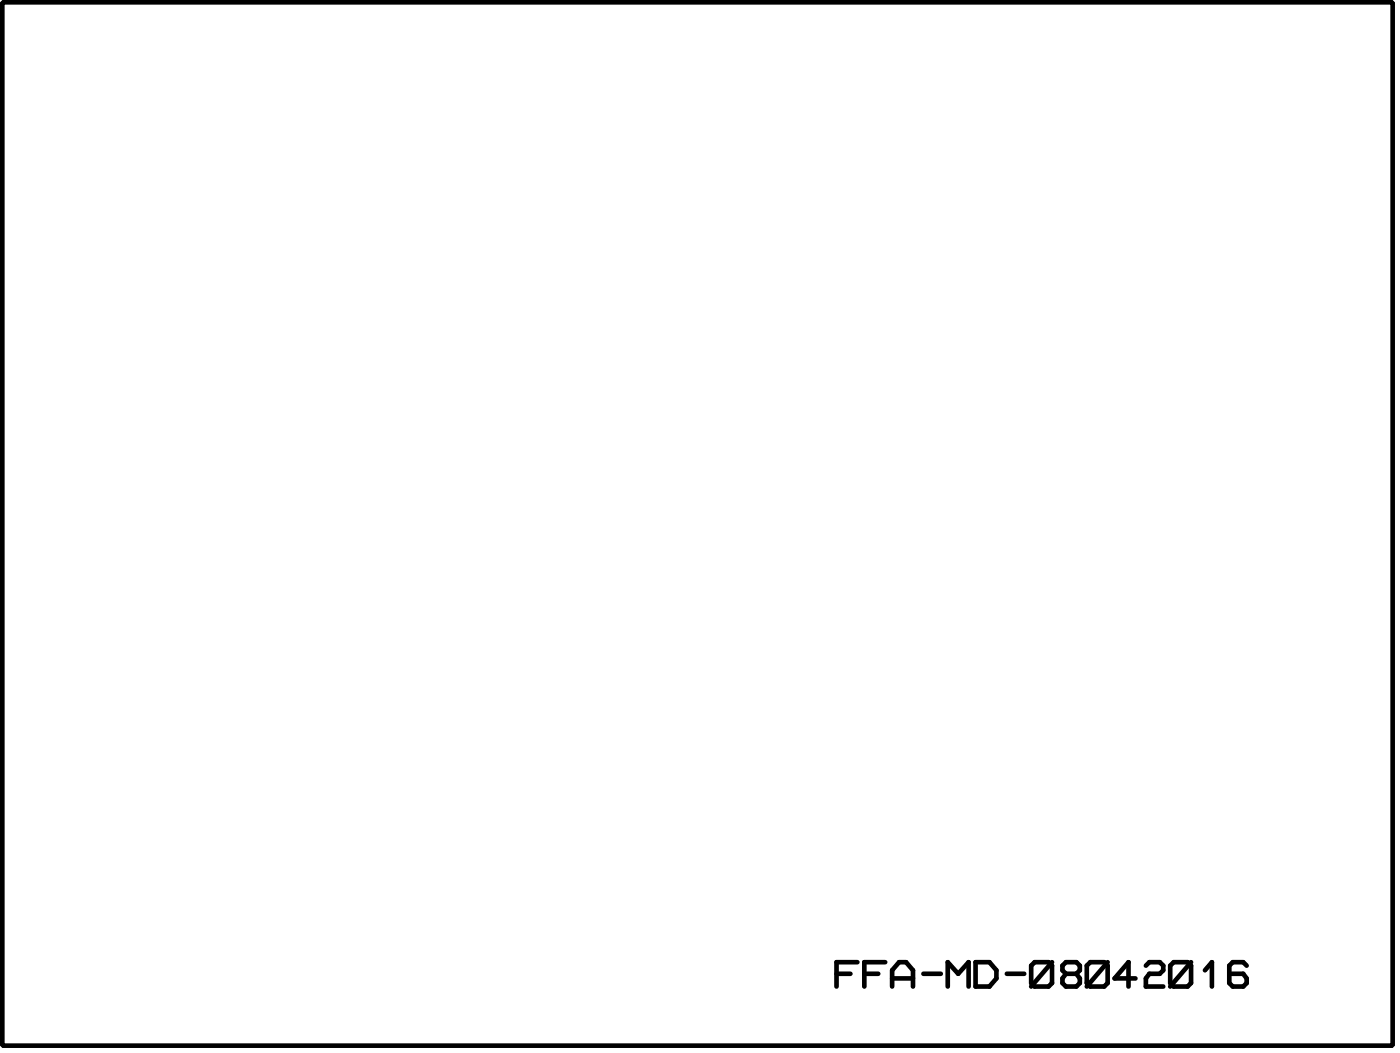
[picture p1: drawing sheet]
<svg xmlns="http://www.w3.org/2000/svg" width="51mm" height="38mm" viewBox="0 0 51 38" stroke-linecap="round" stroke-linejoin="round" font-family="sans-serif">
<g fill="none" stroke="#000" stroke-width=".17">
<path d="M.1 .1h50.8v38.1h-50.8zM30.6 35.6h.5M31.3 35.1h-.7v.9M31.6 35.6h.5M32.3 35.1h-.7v.9M32.6 36v-.6l.3-.3h.2l.3 .3v.6M32.6 35.7h.8M33.7 35.6h.7M34.6 36v-.9l.4 .5 .4-.5v.9M35.6 35.1h.6l.2 .3v.3l-.2 .3h-.6zM36.8 35.6h.6M37.8 35.1h.5l.1 .2v.6l-.1 .1h-.5l-.1-.1v-.6z"/>
<path d="M38.4 35.1l-.7 .9M38.9 35.6l-.1-.2v-.1l.1-.2h.4l.2 .2v.1l-.2 .2M38.9 35.6h.4M38.9 35.6l-.1 .1v.2l.1 .1h.4l.2-.1-.2-.3M39.8 35.1h.5l.2 .2v.6l-.2 .1h-.5l-.1-.1v-.6zM40.5 35.1l-.8 .9M41.5 35.7h-.8l.5-.6v.9M41.9 35.3l.1-.2h.4l.1 .2v.1l-.1 .2h-.4l-.1 .1v.3h.6M42.9 35.1h.5l.1 .2v.6l-.1 .1h-.5l-.1-.1v-.6zM43.5 35.1l-.7 .9M44 35.4l.3-.3v.9M45.6 35.3l-.2-.2h-.4l-.1 .2v.6l.1 .1h.4l.2-.1-.2-.3h-.5"/>
</g>
</svg>
